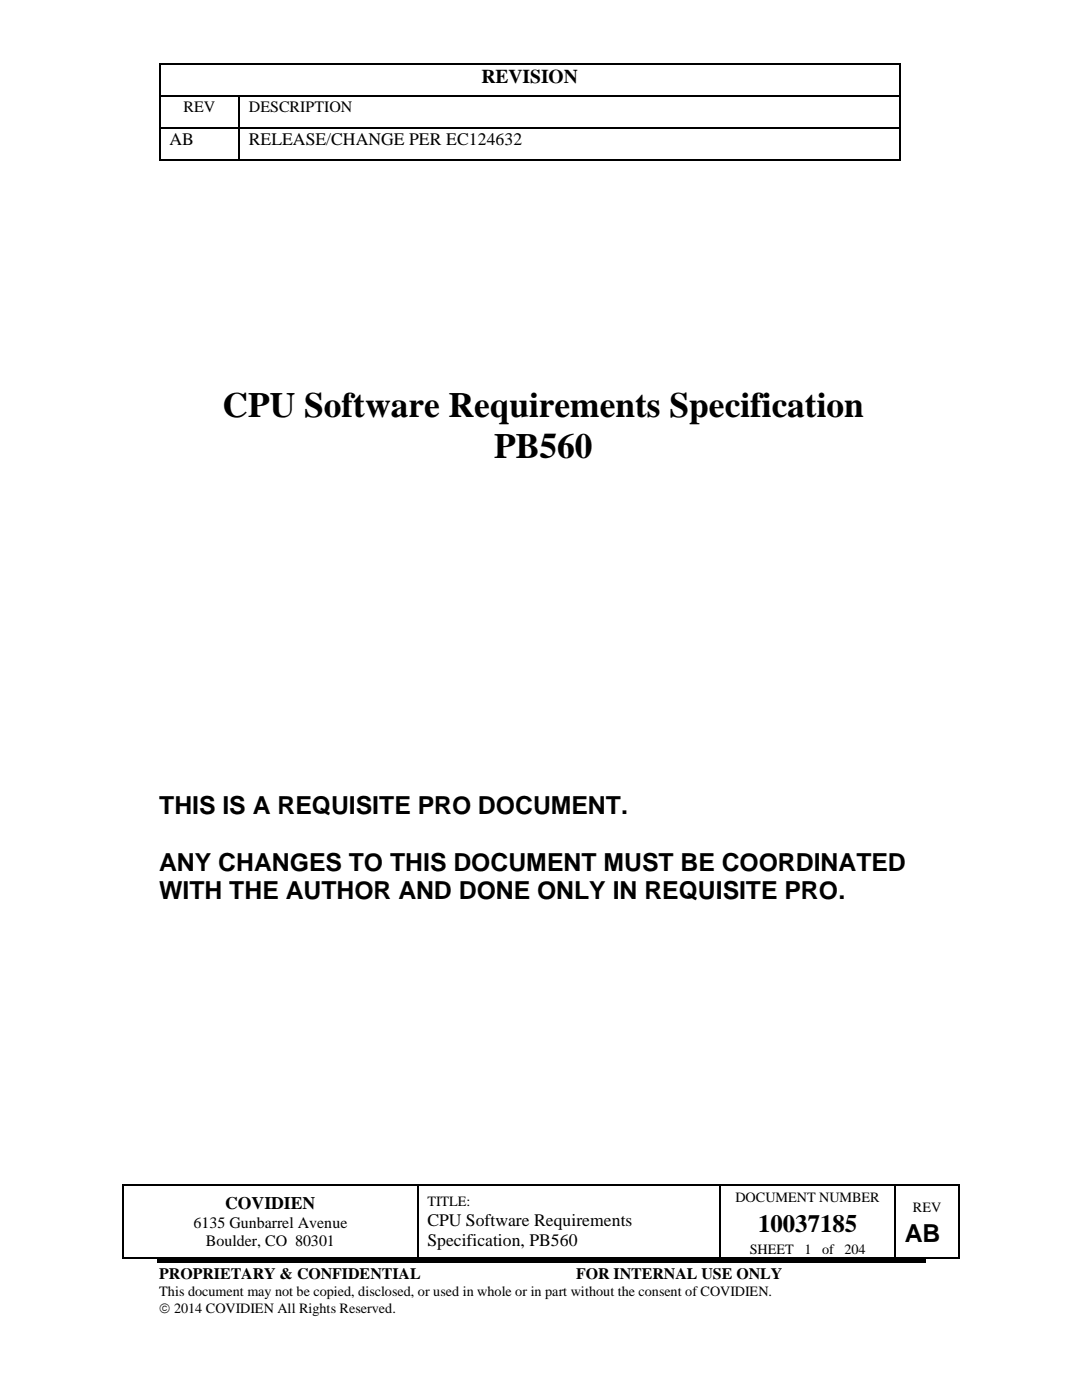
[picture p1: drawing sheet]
<svg xmlns="http://www.w3.org/2000/svg" width="216mm" height="279mm" viewBox="0 0 216 279" stroke-linecap="round" stroke-linejoin="round" font-family="sans-serif">
<defs><g id="words">
<g font-size="7.1">
<text x="44.4" y="83.2">CPU Software Requirements Specification</text>
<text x="98.6" y="91.4">PB560</text>
</g>
<g font-size="5">
<text x="31.8" y="162.4">THIS IS A REQUISITE PRO DOCUMENT.</text>
<text x="31.8" y="173.8">ANY CHANGES TO THIS DOCUMENT MUST BE COORDINATED</text>
<text x="31.8" y="179.4">WITH THE AUTHOR AND DONE ONLY IN REQUISITE PRO.</text>
<text x="151.3" y="245.9">10037185</text>
<text x="180.5" y="247.9">AB</text>
</g>
<text font-size="3.9" x="96.1" y="16.6">REVISION</text>
<g font-size="3.5">
<text x="33.8" y="29">AB</text>
<text x="49.7" y="29">RELEASE/CHANGE PER EC124632</text>
<text x="44.9" y="241.4">COVIDIEN</text>
<text x="85.3" y="244.6">CPU Software Requirements</text>
<text x="85.3" y="248.7">Specification, PB560</text>
</g>
<g font-size="3.2">
<text x="36.6" y="22.3">REV</text>
<text x="49.7" y="22.3">DESCRIPTION</text>
<text x="38.6" y="245.1">6135 Gunbarrel Avenue</text>
<text x="41.1" y="248.7">Boulder, CO 80301</text>
<text x="31.8" y="255.3">PROPRIETARY &amp; CONFIDENTIAL</text>
<text x="115" y="255.3">FOR INTERNAL USE ONLY</text>
</g>
<g font-size="2.8">
<text x="146.8" y="240">DOCUMENT NUMBER</text>
<text x="85.3" y="240.7">TITLE:</text>
<text x="182.2" y="241.9">REV</text>
<text x="149.6" y="250.3">SHEET</text>
<text x="160.5" y="250.3">1</text>
<text x="164" y="250.3">of 204</text>
<text x="31.8" y="258.6">This document may not be copied, disclosed, or used in whole or in part without the consent of COVIDIEN.</text>
<text x="31.8" y="262">© 2014 COVIDIEN All Rights Reserved.</text>
</g>
</g></defs>
<g fill="#000">
<path d="M31.8 12.7h.2v.3h-.2z" fill-rule="evenodd"/>
<path d="M31.8 12.7h.2v.3h-.2z" fill-rule="evenodd"/>
<path d="M31.8 19.1h.2v.2h-.2z" fill-rule="evenodd"/>
<path d="M47.6 19.1h.3v.2h-.3z" fill-rule="evenodd"/>
<path d="M179.4 12.7h.3v.3h-.3z" fill-rule="evenodd"/>
<path d="M179.4 12.7h.3v.3h-.3z" fill-rule="evenodd"/>
<path d="M179.4 19.1h.3v.2h-.3z" fill-rule="evenodd"/>
<path d="M31.8 25.4h.2v.3h-.2z" fill-rule="evenodd"/>
<path d="M31.8 31.8h.2v.2h-.2z" fill-rule="evenodd"/>
<path d="M31.8 31.8h.2v.2h-.2z" fill-rule="evenodd"/>
<path d="M47.6 25.4h.3v.3h-.3z" fill-rule="evenodd"/>
<path d="M47.6 31.8h.3v.2h-.3z" fill-rule="evenodd"/>
<path d="M179.4 25.4h.3v.3h-.3z" fill-rule="evenodd"/>
<path d="M179.4 31.8h.3v.2h-.3z" fill-rule="evenodd"/>
<path d="M179.4 31.8h.3v.2h-.3z" fill-rule="evenodd"/>
<path d="M24.5 236.4h.2v.2h-.2z" fill-rule="evenodd"/>
<path d="M24.5 236.4h.2v.2h-.2z" fill-rule="evenodd"/>
<path d="M83.2 236.4h.3v.2h-.3z" fill-rule="evenodd"/>
<path d="M143.6 236.4h.2v.2h-.2z" fill-rule="evenodd"/>
<path d="M178.5 236.4h.3v.2h-.3z" fill-rule="evenodd"/>
<path d="M191.2 236.4h.3v.2h-.3z" fill-rule="evenodd"/>
<path d="M191.2 236.4h.3v.2h-.3z" fill-rule="evenodd"/>
<path d="M24.5 250.9h.2v.3h-.2z" fill-rule="evenodd"/>
<path d="M24.5 250.9h.2v.3h-.2z" fill-rule="evenodd"/>
<path d="M31.3 251.2h153.4v.8h-153.4z" fill-rule="evenodd"/>
<path d="M83.2 250.9h.3v.3h-.3z" fill-rule="evenodd"/>
<path d="M143.6 250.9h.2v.3h-.2z" fill-rule="evenodd"/>
<path d="M178.5 250.9h.3v.3h-.3z" fill-rule="evenodd"/>
<path d="M191.2 250.9h.3v.3h-.3z" fill-rule="evenodd"/>
<path d="M191.2 250.9h.3v.3h-.3z" fill-rule="evenodd"/>
</g>
<g fill="none" stroke="#000" stroke-width=".25">
<path d="M31.9 13v6.1M31.9 19.3v6.1M32 12.8h147.4M32 19.2h15.6M47.8 19.3v6.1M47.9 19.2h131.5M179.5 13v6.1M179.5 19.3v6.1M31.9 25.7v6.1M32 25.5h15.6M32 31.9h15.6M47.8 25.7v6.1"/>
<path d="M47.9 25.5h131.5M47.9 31.9h131.5M179.5 25.7v6.1M24.6 236.6v14.3M24.7 236.5h58.5M83.4 236.6v14.3M83.5 236.5h60.1M143.7 236.6v14.3M143.8 236.5h34.7M178.6 236.6v14.3M178.8 236.5h12.4M191.3 236.6v14.3"/>
<path d="M24.7 251.1h58.5M83.5 251.1h60.1M143.8 251.1h34.7M178.8 251.1h12.4"/>
</g>
<use href="#words"/>
</svg>
